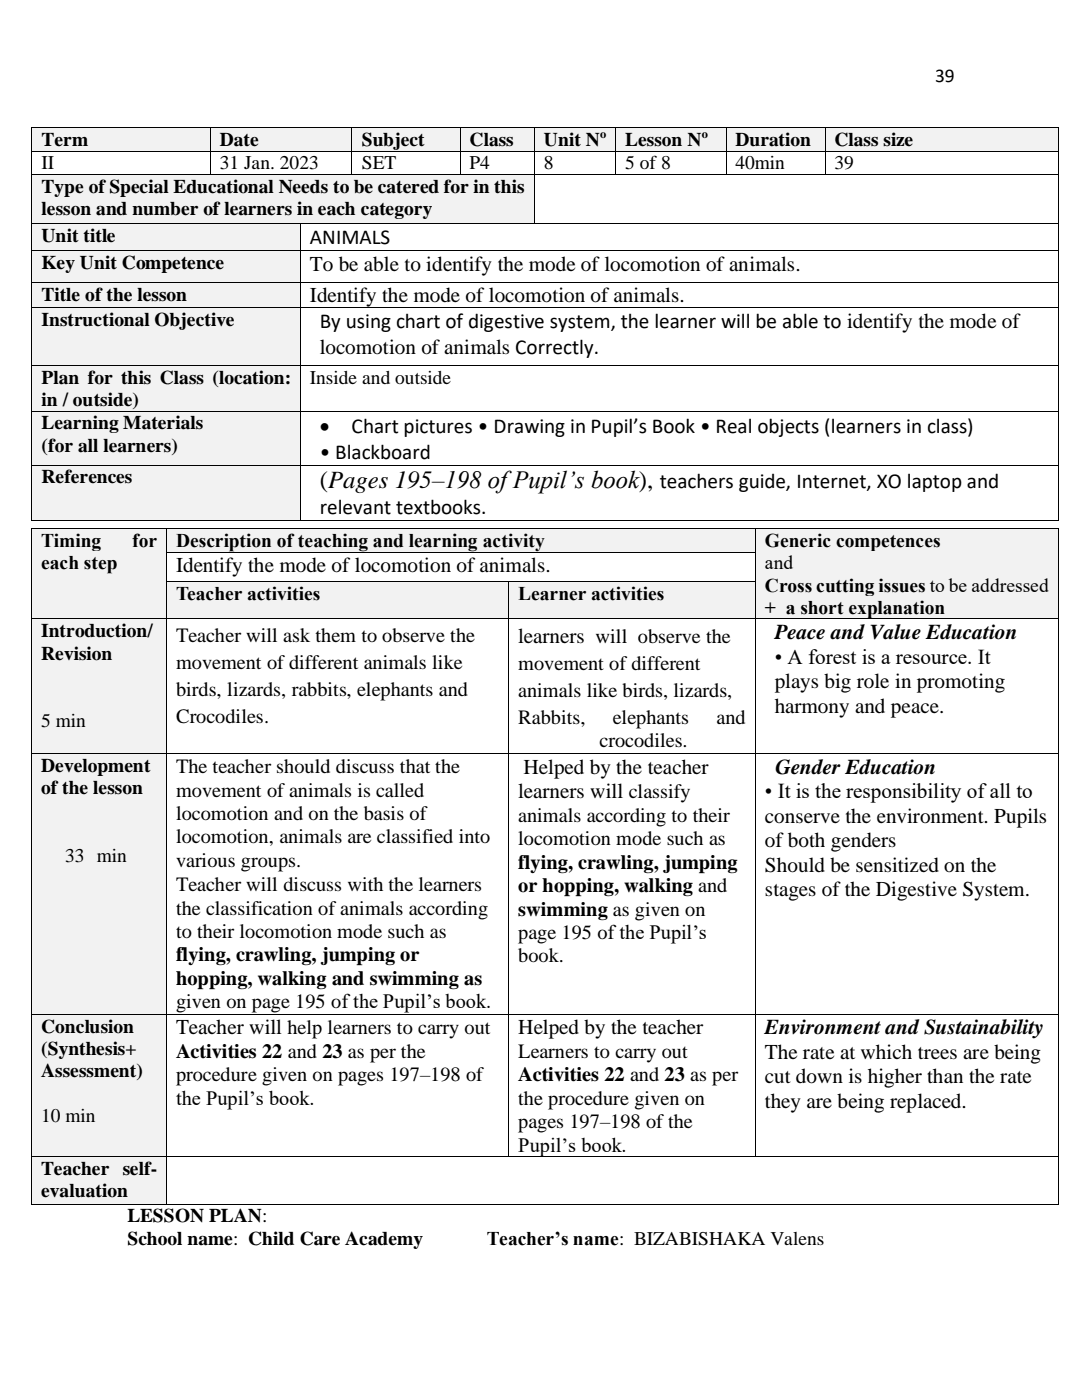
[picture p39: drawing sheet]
<svg xmlns="http://www.w3.org/2000/svg" width="216mm" height="279mm" viewBox="0 0 216 279" stroke-linecap="round" stroke-linejoin="round" font-family="sans-serif">
<defs><g id="words">
<text font-size="4.9" x="63.8" y="97.5">(Pages 195–198 of Pupil’s book),</text>
<g font-size="4.2">
<text x="61.9" y="48.7">ANIMALS</text>
<text x="61.9" y="54">To be able to identify the mode of locomotion of animals.</text>
<text x="61.9" y="60.3">Identify the mode of locomotion of animals.</text>
<text x="63.8" y="65.5">By using chart of digestive system, the learner will be able to identify the mode of</text>
<text x="63.8" y="70.6">locomotion of animals Correctly.</text>
<text x="63.8" y="86.4">•</text>
<text x="70.1" y="86.4">Chart pictures • Drawing in Pupil’s Book • Real objects (learners in class)</text>
<text x="63.8" y="91.6">• Blackboard</text>
<text x="131.6" y="97.5">teachers guide, Internet, XO laptop and</text>
<text x="63.8" y="102.6">relevant textbooks.</text>
<text x="35.1" y="114.2">Identify the mode of locomotion of animals.</text>
<text x="103.4" y="128.3">learners will observe the</text>
<text x="154.6" y="127.6">Peace and Value Education</text>
<text x="154.6" y="132.5">• A forest is a resource. It</text>
<text x="154.6" y="137.4">plays big role in promoting</text>
<text x="154.6" y="142.2">harmony and peace.</text>
<text x="104.5" y="154.5">Helped by the teacher</text>
<text x="154.8" y="154.5">Gender Education</text>
<text x="103.4" y="159.3">learners will classify</text>
<text x="152.6" y="159.3">• It is the responsibility of all to</text>
<text x="152.6" y="164.3">conserve the environment. Pupils</text>
<text x="152.6" y="169.1">of both genders</text>
<text x="152.6" y="174">Should be sensitized on the</text>
<text x="152.6" y="178.8">stages of the Digestive System.</text>
<text x="35.1" y="206.4">Teacher will help learners to carry out</text>
<text x="103.4" y="206.4">Helped by the teacher</text>
<text x="152.6" y="206.4">Environment and Sustainability</text>
<text x="152.6" y="211.3">The rate at which trees are being</text>
<text x="152.6" y="216.2">cut down is higher than the rate</text>
<text x="152.6" y="221.1">they are being replaced.</text>
</g>
<g font-size="4.1">
<text x="35.1" y="128.1">Teacher will ask them to observe the</text>
<text x="35.1" y="133.5">movement of different animals like</text>
<text x="103.4" y="133.7">movement of different</text>
<text x="35.1" y="138.9">birds, lizards, rabbits, elephants and</text>
<text x="103.4" y="139.1">animals like birds, lizards,</text>
<text x="35.1" y="144.2">Crocodiles.</text>
<text x="103.4" y="144.4">Rabbits,</text>
<text x="119.6" y="149.1">crocodiles.</text>
<text x="122.3" y="144.4">elephants</text>
<text x="143" y="144.4">and</text>
<text x="35.1" y="154.3">The teacher should discuss that the</text>
<text x="35.1" y="159">movement of animals is called</text>
<text x="35.1" y="163.7">locomotion and on the basis of</text>
<text x="103.4" y="164.1">animals according to their</text>
<text x="35.1" y="168.3">locomotion, animals are classified into</text>
<text x="35.1" y="173">various groups.</text>
<text x="103.4" y="168.7">locomotion mode such as</text>
<text x="103.4" y="173.4">flying, crawling, jumping</text>
<text x="35.1" y="177.9">Teacher will discuss with the learners</text>
<text x="103.4" y="178">or hopping, walking and</text>
<text x="35.1" y="182.5">the classification of animals according</text>
<text x="103.4" y="182.7">swimming as given on</text>
<text x="35.1" y="187.2">to their locomotion mode such as</text>
<text x="35.1" y="191.9">flying, crawling, jumping or</text>
<text x="103.4" y="187.4">page 195 of the Pupil’s</text>
<text x="35.1" y="196.6">hopping, walking and swimming as</text>
<text x="103.4" y="192.1">book.</text>
<text x="35.1" y="201.2">given on page 195 of the Pupil’s book.</text>
<text x="35.1" y="211.1">Activities 22 and 23 as per the</text>
<text x="35.1" y="215.8">procedure given on pages 197–198 of</text>
<text x="103.4" y="211.1">Learners to carry out</text>
<text x="103.4" y="215.8">Activities 22 and 23 as per</text>
<text x="35.1" y="220.5">the Pupil’s book.</text>
<text x="103.4" y="220.5">the procedure given on</text>
<text x="103.4" y="225.1">pages 197–198 of the</text>
<text x="103.4" y="229.8">Pupil’s book.</text>
</g>
<g font-size="3.9">
<text x="186.6" y="16.4">39</text>
<text x="8.3" y="29.2">Term</text>
<text x="43.9" y="29.2">Date</text>
<text x="72.2" y="29.2">Subject</text>
<text x="93.7" y="29.2">Class</text>
<text x="108.5" y="29.2">Unit N</text>
<text x="124.8" y="29.2">Lesson N</text>
<text x="146.7" y="29.2">Duration</text>
<text x="166.5" y="29.2">Class size</text>
<text x="8.3" y="33.8">II</text>
<text x="43.9" y="33.8">31 Jan. 2023</text>
<text x="72.2" y="33.8">SET</text>
<text x="93.7" y="33.8">P4</text>
<text x="108.5" y="33.8">8</text>
<text x="124.8" y="33.8">5 of 8</text>
<text x="146.7" y="33.8">40min</text>
<text x="166.5" y="33.8">39</text>
<text x="8.3" y="38.5">Type of Special Educational Needs to be catered for in this</text>
<text x="8.3" y="42.9">lesson and number of learners in each category</text>
<text x="8.3" y="48.3">Unit title</text>
<text x="8.3" y="53.6">Key Unit Competence</text>
<text x="8.3" y="60">Title of the lesson</text>
<text x="8.3" y="65">Instructional Objective</text>
<text x="8.3" y="76.6">Plan for this Class (location:</text>
<text x="61.9" y="76.6">Inside and outside</text>
<text x="8.3" y="81.1">in / outside)</text>
<text x="8.3" y="85.7">Learning Materials</text>
<text x="8.3" y="90.2">(for all learners)</text>
<text x="8.3" y="96.4">References</text>
<text x="8.2" y="109.2">Timing</text>
<text x="8.2" y="113.6">each step</text>
<text x="26.4" y="109.2">for</text>
<text x="35.1" y="109.2">Description of teaching and learning activity</text>
<text x="152.6" y="109.2">Generic competences</text>
<text x="152.6" y="113.6">and</text>
<text x="35.1" y="119.7">Teacher activities</text>
<text x="103.4" y="119.7">Learner activities</text>
<text x="152.6" y="118.1">Cross cutting issues to be addressed</text>
<text x="152.6" y="122.5">+ a short explanation</text>
<text x="8.2" y="127.2">Introduction/</text>
<text x="8.2" y="131.7">Revision</text>
<text x="8.2" y="145">5 min</text>
<text x="8.2" y="154.1">Development</text>
<text x="8.2" y="158.5">of the lesson</text>
<text x="13" y="171.9">33 min</text>
<text x="8.2" y="206.1">Conclusion</text>
<text x="8.2" y="210.5">(Synthesis+</text>
<text x="8.2" y="215">Assessment)</text>
<text x="8.2" y="223.9">10 min</text>
<text x="8.2" y="234.5">Teacher self-</text>
<text x="8.2" y="238.9">evaluation</text>
<text x="25.4" y="243.9">LESSON PLAN:</text>
<text x="25.4" y="248.4">School name: Child Care Academy</text>
<text x="97.1" y="248.4">Teacher’s name: BIZABISHAKA Valens</text>
</g>
<g font-size="2.5">
<text x="119.7" y="27.6">o</text>
<text x="140" y="27.6">o</text>
</g>
</g></defs>
<g fill="#f2f2f2">
<path d="M6.4 25.6h35.4v4.5h-35.4z" fill-rule="evenodd"/>
<path d="M8.3 25.6h31.8v4.5h-31.8z" fill-rule="evenodd"/>
<path d="M42 25.6h28.1v4.5h-28.1z" fill-rule="evenodd"/>
<path d="M43.9 25.6h24.4v4.5h-24.4z" fill-rule="evenodd"/>
<path d="M70.3 25.6h21.5v4.5h-21.5z" fill-rule="evenodd"/>
<path d="M72.2 25.6h17.7v4.5h-17.7z" fill-rule="evenodd"/>
<path d="M91.9 25.6h14.6v4.5h-14.6z" fill-rule="evenodd"/>
<path d="M93.7 25.6h11v4.5h-11z" fill-rule="evenodd"/>
<path d="M106.7 25.6h16v4.5h-16z" fill-rule="evenodd"/>
<path d="M108.5 25.6h12.5v4.5h-12.5z" fill-rule="evenodd"/>
<path d="M122.9 25.6h21.9v4.5h-21.9z" fill-rule="evenodd"/>
<path d="M124.8 25.6h18.1v4.5h-18.1z" fill-rule="evenodd"/>
<path d="M145 25.6h19.6v4.5h-19.6z" fill-rule="evenodd"/>
<path d="M146.7 25.6h16v4.5h-16z" fill-rule="evenodd"/>
<path d="M164.7 25.6h46.4v4.5h-46.4z" fill-rule="evenodd"/>
<path d="M166.5 25.6h42.9v4.5h-42.9z" fill-rule="evenodd"/>
</g>
<g fill="#000">
<path d="M6.3 25.4h.1v.2h-.1z" fill-rule="evenodd"/>
<path d="M6.3 25.4h.1v.2h-.1z" fill-rule="evenodd"/>
<path d="M6.3 30.1h.1v.2h-.1z" fill-rule="evenodd"/>
<path d="M41.8 25.4h.2v.2h-.2z" fill-rule="evenodd"/>
<path d="M41.8 30.1h.2v.2h-.2z" fill-rule="evenodd"/>
<path d="M70.1 25.4h.2v.2h-.2z" fill-rule="evenodd"/>
<path d="M70.1 30.1h.2v.2h-.2z" fill-rule="evenodd"/>
<path d="M91.8 25.4h.1v.2h-.1z" fill-rule="evenodd"/>
<path d="M91.8 30.1h.1v.2h-.1z" fill-rule="evenodd"/>
<path d="M106.5 25.4h.2v.2h-.2z" fill-rule="evenodd"/>
<path d="M106.5 30.1h.2v.2h-.2z" fill-rule="evenodd"/>
<path d="M122.7 25.4h.2v.2h-.2z" fill-rule="evenodd"/>
<path d="M122.7 30.1h.2v.2h-.2z" fill-rule="evenodd"/>
<path d="M144.8 25.4h.2v.2h-.2z" fill-rule="evenodd"/>
<path d="M144.8 30.1h.2v.2h-.2z" fill-rule="evenodd"/>
<path d="M164.6 25.4h.1v.2h-.1z" fill-rule="evenodd"/>
<path d="M164.6 30.1h.1v.2h-.1z" fill-rule="evenodd"/>
<path d="M211.1 25.4h.2v.2h-.2z" fill-rule="evenodd"/>
<path d="M211.1 25.4h.2v.2h-.2z" fill-rule="evenodd"/>
<path d="M211.1 30.1h.2v.2h-.2z" fill-rule="evenodd"/>
</g>
<g fill="none" stroke="#000" stroke-width=".2">
<path d="M6.3 25.6v4.5M6.3 30.3v4.4M6.4 25.5h35.4M6.4 30.2h35.4M41.9 25.6v4.5M41.9 30.3v4.4M42 25.5h28.1M42 30.2h28.1M70.2 25.6v4.5M70.2 30.3v4.4M70.3 25.5h21.5M70.3 30.2h21.5"/>
<path d="M91.8 25.6v4.5M91.8 30.3v4.4M91.9 25.5h14.6M91.9 30.2h14.6M106.6 25.6v4.5M106.6 30.3v4.4M106.7 25.5h16M106.7 30.2h16M122.8 25.6v4.5M122.8 30.3v4.4M122.9 25.5h21.9M122.9 30.2h21.9"/>
<path d="M144.9 25.6v4.5M144.9 30.3v4.4M145 25.5h19.6M145 30.2h19.6M164.6 25.6v4.5M164.6 30.3v4.4M164.7 25.5h46.4M164.7 30.2h46.4M211.2 25.6v4.5M211.2 30.3v4.4"/>
</g>
<g fill="#f2f2f2">
<path d="M6.4 34.8h100.1v9.7h-100.1z" fill-rule="evenodd"/>
<path d="M8.3 34.8h96.4v4.5h-96.4z" fill-rule="evenodd"/>
<path d="M8.3 39.3h96.4v4.5h-96.4z" fill-rule="evenodd"/>
</g>
<g fill="#000">
<path d="M6.3 34.7h.1v.1h-.1z" fill-rule="evenodd"/>
<path d="M41.8 34.7h.2v.1h-.2z" fill-rule="evenodd"/>
<path d="M70.1 34.7h.2v.1h-.2z" fill-rule="evenodd"/>
<path d="M91.8 34.7h.1v.1h-.1z" fill-rule="evenodd"/>
<path d="M106.5 34.7h.2v.1h-.2z" fill-rule="evenodd"/>
<path d="M122.7 34.7h.2v.1h-.2z" fill-rule="evenodd"/>
<path d="M144.8 34.7h.2v.1h-.2z" fill-rule="evenodd"/>
<path d="M164.6 34.7h.1v.1h-.1z" fill-rule="evenodd"/>
<path d="M211.1 34.7h.2v.1h-.2z" fill-rule="evenodd"/>
</g>
<path d="M6.3 34.8v9.7M6.4 34.8h35.4M42 34.8h28.1M70.3 34.8h21.5M91.9 34.8h14.6M106.6 34.8v9.7M106.7 34.8h16M122.9 34.8h21.9M145 34.8h19.6M164.7 34.8h46.4M211.2 34.8v9.7" fill="none" stroke="#000" stroke-width=".2"/>
<g fill="#f2f2f2">
<path d="M6.4 44.6h53.5v5.2h-53.5z" fill-rule="evenodd"/>
<path d="M8.3 44.6h49.8v4.5h-49.8z" fill-rule="evenodd"/>
</g>
<g fill="#000">
<path d="M6.3 44.5h.1v.1h-.1z" fill-rule="evenodd"/>
<path d="M59.9 44.5h.2v.1h-.2z" fill-rule="evenodd"/>
<path d="M106.5 44.5h.2v.1h-.2z" fill-rule="evenodd"/>
<path d="M211.1 44.5h.2v.1h-.2z" fill-rule="evenodd"/>
</g>
<path d="M6.3 44.6v5.2M6.4 44.6h53.5M60 44.6v5.2M60.1 44.6h46.4M106.7 44.6h104.4M211.2 44.6v5.2" fill="none" stroke="#000" stroke-width=".2"/>
<g fill="#f2f2f2">
<path d="M6.4 50h53.5v6.2h-53.5z" fill-rule="evenodd"/>
<path d="M8.3 50h49.8v4.5h-49.8z" fill-rule="evenodd"/>
</g>
<g fill="#000">
<path d="M6.3 49.8h.1v.2h-.1z" fill-rule="evenodd"/>
<path d="M59.9 49.8h.2v.2h-.2z" fill-rule="evenodd"/>
<path d="M211.1 49.8h.2v.2h-.2z" fill-rule="evenodd"/>
</g>
<path d="M6.3 50v6.2M6.4 49.9h53.5M60 50v6.2M60.1 49.9h151M211.2 50v6.2" fill="none" stroke="#000" stroke-width=".2"/>
<g fill="#f2f2f2">
<path d="M6.4 56.4h53.5v4.8h-53.5z" fill-rule="evenodd"/>
<path d="M8.3 56.4h49.8v4.5h-49.8z" fill-rule="evenodd"/>
</g>
<g fill="#000">
<path d="M6.3 56.2h.1v.2h-.1z" fill-rule="evenodd"/>
<path d="M59.9 56.2h.2v.2h-.2z" fill-rule="evenodd"/>
<path d="M211.1 56.2h.2v.2h-.2z" fill-rule="evenodd"/>
</g>
<path d="M6.3 56.4v4.8M6.4 56.3h53.5M60 56.4v4.8M60.1 56.3h151M211.2 56.4v4.8" fill="none" stroke="#000" stroke-width=".2"/>
<g fill="#f2f2f2">
<path d="M6.4 61.4h53.5v11.5h-53.5z" fill-rule="evenodd"/>
<path d="M8.3 61.4h49.8v4.5h-49.8z" fill-rule="evenodd"/>
</g>
<g fill="#000">
<path d="M6.3 61.2h.1v.2h-.1z" fill-rule="evenodd"/>
<path d="M59.9 61.2h.2v.2h-.2z" fill-rule="evenodd"/>
<path d="M211.1 61.2h.2v.2h-.2z" fill-rule="evenodd"/>
</g>
<path d="M6.3 61.4v11.5M6.4 61.3h53.5M60 61.4v11.5M60.1 61.3h151M211.2 61.4v11.5" fill="none" stroke="#000" stroke-width=".2"/>
<g fill="#f2f2f2">
<path d="M6.4 73.1h53.5v8.9h-53.5z" fill-rule="evenodd"/>
<path d="M8.3 73.1h49.8v4.4h-49.8z" fill-rule="evenodd"/>
<path d="M8.3 77.5h49.8v4.5h-49.8z" fill-rule="evenodd"/>
</g>
<g fill="#000">
<path d="M6.3 72.9h.1v.2h-.1z" fill-rule="evenodd"/>
<path d="M59.9 72.9h.2v.2h-.2z" fill-rule="evenodd"/>
<path d="M211.1 72.9h.2v.2h-.2z" fill-rule="evenodd"/>
</g>
<path d="M6.3 73.1v8.9M6.4 73h53.5M60 73.1v8.9M60.1 73h151M211.2 73.1v8.9" fill="none" stroke="#000" stroke-width=".2"/>
<g fill="#f2f2f2">
<path d="M6.4 82.1h53.5v10.6h-53.5z" fill-rule="evenodd"/>
<path d="M8.3 82.1h49.8v4.4h-49.8z" fill-rule="evenodd"/>
<path d="M8.3 86.5h49.8v4.5h-49.8z" fill-rule="evenodd"/>
</g>
<g fill="#000">
<path d="M6.3 82h.1v.1h-.1z" fill-rule="evenodd"/>
<path d="M59.9 82h.2v.1h-.2z" fill-rule="evenodd"/>
<path d="M211.1 82h.2v.1h-.2z" fill-rule="evenodd"/>
</g>
<path d="M6.3 82.1v10.6M6.4 82h53.5M60 82.1v10.6M60.1 82h151M211.2 82.1v10.6" fill="none" stroke="#000" stroke-width=".2"/>
<g fill="#f2f2f2">
<path d="M6.4 92.9h53.5v10.9h-53.5z" fill-rule="evenodd"/>
<path d="M8.3 92.9h49.8v4.4h-49.8z" fill-rule="evenodd"/>
</g>
<g fill="#000">
<path d="M6.3 92.7h.1v.2h-.1z" fill-rule="evenodd"/>
<path d="M59.9 92.7h.2v.2h-.2z" fill-rule="evenodd"/>
<path d="M211.1 92.7h.2v.2h-.2z" fill-rule="evenodd"/>
<path d="M6.3 103.8h.1v.1h-.1z" fill-rule="evenodd"/>
<path d="M6.3 103.8h.1v.1h-.1z" fill-rule="evenodd"/>
<path d="M59.9 103.8h.2v.1h-.2z" fill-rule="evenodd"/>
<path d="M211.1 103.8h.2v.1h-.2z" fill-rule="evenodd"/>
<path d="M211.1 103.8h.2v.1h-.2z" fill-rule="evenodd"/>
</g>
<path d="M6.3 92.9v10.9M6.4 92.8h53.5M60 92.9v10.9M60.1 92.8h151M211.2 92.9v10.9M6.4 103.8h53.5M60.1 103.8h151" fill="none" stroke="#000" stroke-width=".2"/>
<g fill="#f2f2f2">
<path d="M6.4 105.6h26.8v17.8h-26.8z" fill-rule="evenodd"/>
<path d="M8.2 105.6h23.1v4.5h-23.1z" fill-rule="evenodd"/>
<path d="M8.2 110.1h23.1v4.4h-23.1z" fill-rule="evenodd"/>
<path d="M8.2 114.5h23.1v4.5h-23.1z" fill-rule="evenodd"/>
<path d="M8.2 119h23.1v4.4h-23.1z" fill-rule="evenodd"/>
<path d="M33.4 105.6h117.3v4.5h-117.3z" fill-rule="evenodd"/>
<path d="M35.1 105.6h113.7v4.5h-113.7z" fill-rule="evenodd"/>
<path d="M150.9 105.6h60.1v17.8h-60.1z" fill-rule="evenodd"/>
<path d="M152.6 105.6h56.6v4.5h-56.6z" fill-rule="evenodd"/>
<path d="M152.6 110.1h56.6v4.4h-56.6z" fill-rule="evenodd"/>
<path d="M152.6 114.5h56.6v4.5h-56.6z" fill-rule="evenodd"/>
<path d="M152.6 119h56.6v4.4h-56.6z" fill-rule="evenodd"/>
</g>
<g fill="#000">
<path d="M6.3 105.4h.1v.2h-.1z" fill-rule="evenodd"/>
<path d="M6.3 105.4h.1v.2h-.1z" fill-rule="evenodd"/>
<path d="M6.3 110.1h.1v.2h-.1z" fill-rule="evenodd"/>
<path d="M33.2 105.4h.2v.2h-.2z" fill-rule="evenodd"/>
<path d="M33.2 110.1h.2v.2h-.2z" fill-rule="evenodd"/>
<path d="M150.7 105.4h.2v.2h-.2z" fill-rule="evenodd"/>
<path d="M150.7 110.1h.2v.2h-.2z" fill-rule="evenodd"/>
<path d="M211 105.4h.2v.2h-.2z" fill-rule="evenodd"/>
<path d="M211 105.4h.2v.2h-.2z" fill-rule="evenodd"/>
<path d="M211 110.1h.2v.2h-.2z" fill-rule="evenodd"/>
</g>
<path d="M6.3 105.6v4.5M6.3 110.3v5.6M6.4 105.5h26.8M33.3 105.6v4.5M33.3 110.3v5.6M33.4 105.5h117.3M33.4 110.2h117.3M150.8 105.6v4.5M150.8 110.3v5.6M150.9 105.5h60.1M211.1 105.6v4.5M211.1 110.3v5.6" fill="none" stroke="#000" stroke-width=".2"/>
<g fill="#f2f2f2">
<path d="M33.4 116.1h68.1v7.3h-68.1z" fill-rule="evenodd"/>
<path d="M35.1 116.1h64.5v4.5h-64.5z" fill-rule="evenodd"/>
<path d="M101.6 116.1h49.1v7.3h-49.1z" fill-rule="evenodd"/>
<path d="M103.4 116.1h45.4v4.5h-45.4z" fill-rule="evenodd"/>
</g>
<g fill="#000">
<path d="M6.3 115.9h.1v.2h-.1z" fill-rule="evenodd"/>
<path d="M33.2 115.9h.2v.2h-.2z" fill-rule="evenodd"/>
<path d="M101.5 115.9h.1v.2h-.1z" fill-rule="evenodd"/>
<path d="M150.7 115.9h.2v.2h-.2z" fill-rule="evenodd"/>
<path d="M211 115.9h.2v.2h-.2z" fill-rule="evenodd"/>
</g>
<path d="M6.3 116.1v7.3M33.3 116.1v7.3M33.4 116h68.1M101.6 116.1v7.3M101.6 116h49.1M150.8 116.1v7.3M211.1 116.1v7.3" fill="none" stroke="#000" stroke-width=".2"/>
<g fill="#f2f2f2">
<path d="M6.4 123.6h26.8v26.7h-26.8z" fill-rule="evenodd"/>
<path d="M8.2 123.6h23.1v4.5h-23.1z" fill-rule="evenodd"/>
<path d="M8.2 128.1h23.1v4.5h-23.1z" fill-rule="evenodd"/>
<path d="M8.2 132.6h23.1v4.4h-23.1z" fill-rule="evenodd"/>
<path d="M8.2 137h23.1v4.5h-23.1z" fill-rule="evenodd"/>
<path d="M8.2 141.5h23.1v4.4h-23.1z" fill-rule="evenodd"/>
</g>
<g fill="#000">
<path d="M6.3 123.4h.1v.2h-.1z" fill-rule="evenodd"/>
<path d="M33.2 123.4h.2v.2h-.2z" fill-rule="evenodd"/>
<path d="M101.5 123.4h.1v.2h-.1z" fill-rule="evenodd"/>
<path d="M150.7 123.4h.2v.2h-.2z" fill-rule="evenodd"/>
<path d="M211 123.4h.2v.2h-.2z" fill-rule="evenodd"/>
</g>
<path d="M6.3 123.6v26.7M6.4 123.5h26.8M33.3 123.6v26.7M33.4 123.5h68.1M101.6 123.6v26.7M101.6 123.5h49.1M150.8 123.6v26.7M150.9 123.5h60.1M211.1 123.6v26.7" fill="none" stroke="#000" stroke-width=".2"/>
<g fill="#f2f2f2">
<path d="M6.4 150.5h26.8v51.8h-26.8z" fill-rule="evenodd"/>
<path d="M8.2 150.5h23.1v4.5h-23.1z" fill-rule="evenodd"/>
<path d="M8.2 155h23.1v4.4h-23.1z" fill-rule="evenodd"/>
<path d="M8.2 159.4h23.1v4.5h-23.1z" fill-rule="evenodd"/>
<path d="M8.2 163.9h23.1v4.5h-23.1z" fill-rule="evenodd"/>
<path d="M8.2 168.4h23.1v4.4h-23.1z" fill-rule="evenodd"/>
</g>
<g fill="#000">
<path d="M6.3 150.3h.1v.2h-.1z" fill-rule="evenodd"/>
<path d="M33.2 150.3h.2v.2h-.2z" fill-rule="evenodd"/>
<path d="M101.5 150.3h.1v.2h-.1z" fill-rule="evenodd"/>
<path d="M150.7 150.3h.2v.2h-.2z" fill-rule="evenodd"/>
<path d="M211 150.3h.2v.2h-.2z" fill-rule="evenodd"/>
</g>
<path d="M6.3 150.5v51.8M6.4 150.4h26.8M33.3 150.5v51.8M33.4 150.4h68.1M101.6 150.5v51.8M101.6 150.4h49.1M150.8 150.5v51.8M150.9 150.4h60.1M211.1 150.5v51.8" fill="none" stroke="#000" stroke-width=".2"/>
<g fill="#f2f2f2">
<path d="M6.4 202.5h26.8v28.2h-26.8z" fill-rule="evenodd"/>
<path d="M8.2 202.5h23.1v4.5h-23.1z" fill-rule="evenodd"/>
<path d="M8.2 207h23.1v4.4h-23.1z" fill-rule="evenodd"/>
<path d="M8.2 211.4h23.1v4.5h-23.1z" fill-rule="evenodd"/>
<path d="M8.2 215.9h23.1v4.5h-23.1z" fill-rule="evenodd"/>
<path d="M8.2 220.4h23.1v4.4h-23.1z" fill-rule="evenodd"/>
</g>
<g fill="#000">
<path d="M6.3 202.3h.1v.2h-.1z" fill-rule="evenodd"/>
<path d="M33.2 202.3h.2v.2h-.2z" fill-rule="evenodd"/>
<path d="M101.5 202.3h.1v.2h-.1z" fill-rule="evenodd"/>
<path d="M150.7 202.3h.2v.2h-.2z" fill-rule="evenodd"/>
<path d="M211 202.3h.2v.2h-.2z" fill-rule="evenodd"/>
</g>
<path d="M6.3 202.5v28.2M6.4 202.4h26.8M33.3 202.5v28.2M33.4 202.4h68.1M101.6 202.5v28.2M101.6 202.4h49.1M150.8 202.5v28.2M150.9 202.4h60.1M211.1 202.5v28.2" fill="none" stroke="#000" stroke-width=".2"/>
<g fill="#f2f2f2">
<path d="M6.4 230.9h26.8v9.3h-26.8z" fill-rule="evenodd"/>
<path d="M8.2 230.9h23.1v4.5h-23.1z" fill-rule="evenodd"/>
<path d="M8.2 235.4h23.1v4.4h-23.1z" fill-rule="evenodd"/>
</g>
<g fill="#000">
<path d="M6.3 230.7h.1v.2h-.1z" fill-rule="evenodd"/>
<path d="M33.2 230.7h.2v.2h-.2z" fill-rule="evenodd"/>
<path d="M101.5 230.7h.1v.2h-.1z" fill-rule="evenodd"/>
<path d="M150.7 230.7h.2v.2h-.2z" fill-rule="evenodd"/>
<path d="M211 230.7h.2v.2h-.2z" fill-rule="evenodd"/>
<path d="M6.3 240.2h.1v.2h-.1z" fill-rule="evenodd"/>
<path d="M6.3 240.2h.1v.2h-.1z" fill-rule="evenodd"/>
<path d="M33.2 240.2h.2v.2h-.2z" fill-rule="evenodd"/>
<path d="M211 240.2h.2v.2h-.2z" fill-rule="evenodd"/>
<path d="M211 240.2h.2v.2h-.2z" fill-rule="evenodd"/>
</g>
<path d="M6.3 230.9v9.3M6.4 230.8h26.8M33.3 230.9v9.3M33.4 230.8h68.1M101.6 230.8h49.1M150.9 230.8h60.1M211.1 230.9v9.3M6.4 240.3h26.8M33.4 240.3h177.6" fill="none" stroke="#000" stroke-width=".2"/>
<use href="#words"/>
</svg>
